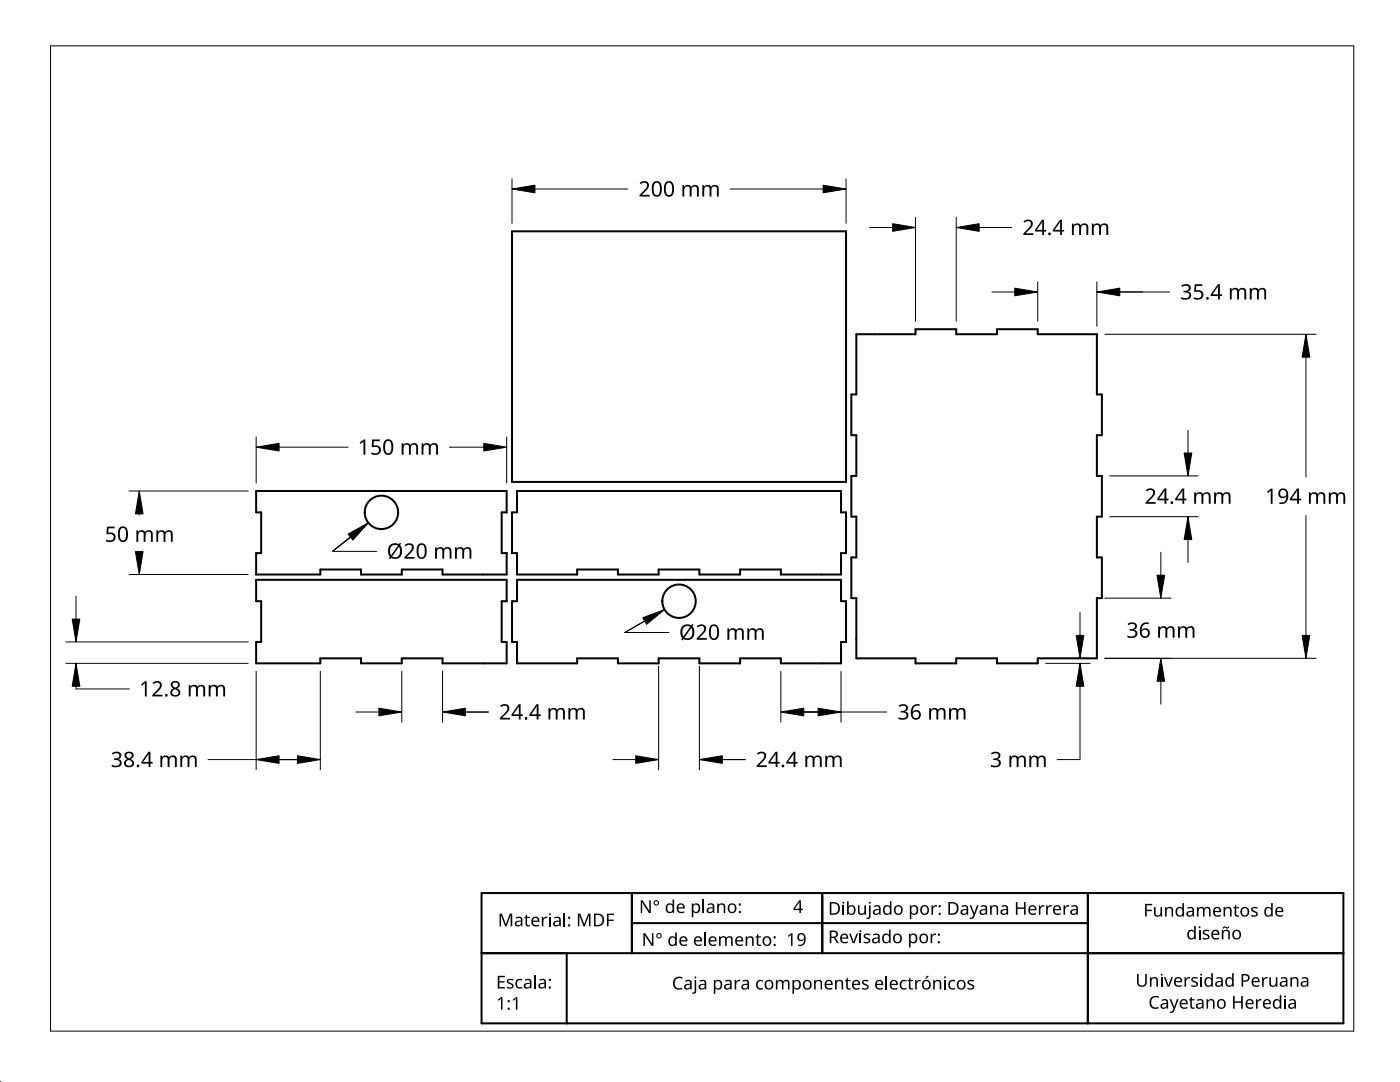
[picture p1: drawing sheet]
<svg xmlns="http://www.w3.org/2000/svg" width="279mm" height="216mm" viewBox="0 0 279 216" stroke-linecap="round" stroke-linejoin="round" font-family="sans-serif">
<g fill="none" stroke="#000" stroke-width=".4">
<path d="M102.2 46.2h66.6v50h-66.6zM170.9 66.7h11.8v-1h8.1v1h8.2v-1h8.1v1h11.8v12h1v8.1h-1v8.2h1v8.1h-1v8.1h1v8.2h-1v12h-11.8v1h-8.1v-1h-8.2v1h-8.1v-1h-11.8v-12h-1v-8.2h1v-8.1h-1v-8.1h1v-8.2h-1v-8.1h1zM51.1 98h50v4.2h-1v8.2h1v4.2h-12.8v-1h-8.1v1h-8.1v-1h-8.2v1h-12.8v-4.2h1v-8.2h-1zM103.2 98h64.6v4.2h1v8.2h-1v4.2h-12v-1h-8.1v1h-8.1v-1h-8.2v1h-8.1v-1h-8.1v1h-12v-4.2h-1v-8.2h1zM51.1 115.7h50v4.3h-1v8.1h1v4.3h-12.8v-1h-8.1v1h-8.1v-1h-8.2v1h-12.8v-4.3h1v-8.1h-1zM103.2 115.7h64.6v4.3h1v8.1h-1v4.3h-12v-1h-8.1v1h-8.1v-1h-8.2v1h-8.1v-1h-8.1v1h-12v-4.3h-1v-8.1h1zM96.1 178.2h172v26h-172zM126.1 178.2v12M164.1 178.2v12M217.1 178.2v26M96.1 190.2h172M113.1 190.2v14"/>
<path d="M126.1 184.2h91"/>
<circle cx="76.1" cy="102.2" r="3.3"/>
<circle cx="135.5" cy="120" r="3.3"/>
</g>
<path d="M100.1 102.2h1" fill="none" stroke="#000" stroke-width=".2"/>
<g fill="none" stroke="#000" stroke-width=".2">
<path d="M102.2 35.7v8.9M106.8 37.7h18.5M145.7 37.7h18.6M168.8 35.7v8.9M173.6 45.4h4.5M182.7 43.4v20.7M190.8 43.4v20.7M190.8 45.4h11.1M198 58.3h4.5M207.1 56.2v7.9M218.9 56.2v8.9M218.9 58.3h14.5"/>
<path d="M220.5 66.7h42.2M260.6 71.3v23.9M25.8 98h23.7M51.1 87.2v9.2M55.7 89.2h13.8M89.7 89.2h6.8M101.1 87.2v9.2M221.5 95h17.6M237.1 85.8v4.6M15.2 119v4.5M25.8 114.6h23.7M27.8 102.5v.3"/>
<path d="M27.8 110.1v.4M69.9 107.2l-3.5 2.8h8.8M220.5 119.4h13.2M221.5 103.1h17.6M231.7 110.2v4.6M237.1 107.7v4.5M260.6 102.9v23.9M13.1 128.1h36.4M13.1 132.4h36.4M15.2 132.4v5.1h10.6M51.1 134v19.6M63.9 134v19.6"/>
<path d="M80.2 134v10.1M88.3 134v10.1M128.7 123.9l-4 2.3h8.8M131.4 133v20.6M139.6 133v20.6M155.8 134v10.1M167.8 134v10.1M208.7 131.4h8.9M208.7 132.4h8.9M215.5 132.4v19.2h-4.5M215.5 122.2v4.6M220.5 131.4h42.2"/>
<path d="M231.7 135.9v4.6M41.5 151.6h9.6M55.7 151.6h4.6M71 142.1h4.6M88.3 142.1h9.2M122.3 151.6h4.6M139.6 151.6h9.1M158.7 142.1h4.6M167.8 142.1h9.2M0 215.9h.1"/>
</g>
<g fill="#000" stroke="#000" stroke-width=".2">
<path d="M102.2 37.7l4.6-.7v1.5zM164.3 37l4.5 .7-4.5 .8zM178.1 44.6l4.6 .8-4.6 .8zM190.8 45.4l4.6-.8v1.6zM202.5 57.5l4.6 .8-4.6 .7zM218.9 58.3l4.6-.8v1.5zM260.6 66.7l.8 4.6h-1.5zM51.1 89.2l4.6-.7v1.5zM96.5 88.5l4.6 .7-4.6 .8zM236.3 90.4h1.5l-.7 4.6zM27.8 98l.8 4.5h-1.6zM27 110.1h1.6l-.8 4.5z"/>
<path d="M69.5 106.6l4-2.3-3.1 3.5zM230.9 114.8h1.5l-.7 4.6zM237.1 103.1l.7 4.6h-1.5zM15.2 132.4l.7 4.5h-1.5zM14.4 123.5h1.5l-.7 4.6zM128.3 123.3l4.3-1.7-3.6 3zM215.5 132.4l.8 4.5h-1.5zM214.8 126.8h1.5l-.8 4.6zM231.7 131.4l.7 4.5h-1.5zM259.9 126.8h1.5l-.8 4.6zM51.1 151.6l4.6-.8v1.5zM59.4 150.8l4.5 .8-4.5 .7z"/>
<path d="M75.6 141.3l4.6 .8-4.6 .7zM88.3 142.1l4.6-.8v1.5zM126.9 150.8l4.5 .8-4.5 .7zM139.6 151.6l4.5-.8v1.5zM155.8 142.1l4.6-.8v1.5zM163.3 141.3l4.5 .8-4.5 .7z"/>
</g>
<g fill="#000">
<path d="M127.7 36.5a1.01 1.01 0 0 1 1.1-.4 1.01 1.01 0 0 1 .7 1l-.3 .6-1.1 1.2h1.5v.3h-2v-.3l1.1-1.1a.72 .72 0 0 0 .5-.7 .72 .72 0 0 0-.5-.6l-.8 .2zM136.2 36.9h.3v.3a.86 .86 0 0 1 1.5 .1 .81 .81 0 0 1 .9-.4 .81 .81 0 0 1 .6 .8v1.5h-.4v-1.5a.56 .56 0 0 0-.7-.5 .56 .56 0 0 0-.4 .8v1.2h-.4v-1.5a.57 .57 0 0 0-.7-.5 .57 .57 0 0 0-.3 .8v1.2h-.4zM140.2 36.9h.3v.3a.86 .86 0 0 1 1.4 .1 .81 .81 0 0 1 1-.4 .81 .81 0 0 1 .5 .8v1.5h-.3v-1.5a.56 .56 0 0 0-.7-.5 .56 .56 0 0 0-.4 .8v1.2h-.4v-1.5a.57 .57 0 0 0-.7-.5 .57 .57 0 0 0-.4 .8v1.2h-.3zM204.3 44.2a1.01 1.01 0 0 1 1.1-.4 1.01 1.01 0 0 1 .7 1l-.3 .6-1.1 1.2h1.5v.3h-2v-.3l1.1-1.1a.72 .72 0 0 0 .4-.7 .72 .72 0 0 0-.4-.7l-.8 .3zM213.9 44.6h.3l.1 .3a.86 .86 0 0 1 1.4 .1 .81 .81 0 0 1 .9-.4 .81 .81 0 0 1 .6 .8v1.5h-.4v-1.5a.56 .56 0 0 0-.6-.5 .56 .56 0 0 0-.5 .7v1.3h-.3v-1.5a.57 .57 0 0 0-.7-.5 .57 .57 0 0 0-.4 .8v1.2h-.4zM217.9 44.6h.3l.1 .3a.86 .86 0 0 1 1.4 .1 .81 .81 0 0 1 .9-.4 .81 .81 0 0 1 .6 .8v1.5h-.4v-1.5a.56 .56 0 0 0-.7-.5 .56 .56 0 0 0-.4 .7v1.3h-.4v-1.5a.57 .57 0 0 0-.7-.5 .57 .57 0 0 0-.3 .8v1.2h-.4zM235.7 57a1.06 1.06 0 0 1 1.2-.4 1.06 1.06 0 0 1 .7 1l-.2 .4-.4 .2a.82 .82 0 0 1 .7 .9 .82 .82 0 0 1-.9 .7l-1.1-.2v-.3a1.08 1.08 0 0 0 1.6-.3 .62 .62 0 0 0-.8-.7h-.3v-.3a.7 .7 0 0 0 .8 0 .7 .7 0 0 0 .2-.7 .89 .89 0 0 0-1.3-.1zM238.4 56.7h1.5v.4h-1.2v.8a1.02 1.02 0 0 1 1.5 .9 1.02 1.02 0 0 1-1.4 1l-.6-.2v-.3a.88 .88 0 0 0 1 .2 .88 .88 0 0 0 .6-.8 .85 .85 0 0 0-1.3-.4l-.2-.1zM245.4 57.5h.3l.1 .3a.86 .86 0 0 1 1.4 0 .81 .81 0 0 1 .9-.3 .81 .81 0 0 1 .6 .8v1.5h-.4v-1.5a.56 .56 0 0 0-.6-.5 .56 .56 0 0 0-.4 .7v1.3h-.4v-1.5a.57 .57 0 0 0-.7-.5 .57 .57 0 0 0-.4 .8v1.2h-.4zM249.4 57.5h.3l.1 .3a.86 .86 0 0 1 1.4 0 .81 .81 0 0 1 .9-.3 .81 .81 0 0 1 .6 .8v1.5h-.4v-1.5a.56 .56 0 0 0-.6-.5 .56 .56 0 0 0-.5 .7v1.3h-.3v-1.5a.57 .57 0 0 0-.8-.5 .57 .57 0 0 0-.3 .8v1.2h-.4zM71.8 88.3l.8-.6h.3v3h-.4l.1-2.6-.6 .5zM74.3 87.7h1.5v.3h-1.2l-.1 .9a1.02 1.02 0 0 1 1.5 .9 1.02 1.02 0 0 1-1.4 1l-.5-.2v-.3a.88 .88 0 0 0 1 .2 .88 .88 0 0 0 .5-.8 .85 .85 0 0 0-1.2-.5l-.2-.1z"/>
<path d="M80.2 88.5h.3v.3a.86 .86 0 0 1 1.4 0 .81 .81 0 0 1 1-.4 .81 .81 0 0 1 .5 .8v1.5h-.3v-1.4a.56 .56 0 0 0-.7-.6 .56 .56 0 0 0-.4 .8v1.2h-.4v-1.4a.57 .57 0 0 0-.7-.6 .57 .57 0 0 0-.4 .8v1.2h-.3zM84.1 88.5h.3l.1 .3a.86 .86 0 0 1 1.4 0 .81 .81 0 0 1 .9-.4 .81 .81 0 0 1 .6 .8v1.5h-.4v-1.4a.56 .56 0 0 0-.6-.6 .56 .56 0 0 0-.4 .8v1.2h-.4v-1.4a.57 .57 0 0 0-.7-.6 .57 .57 0 0 0-.4 .8v1.2h-.4zM21.3 105.1h1.6v.3h-1.2l-.1 .9a1.02 1.02 0 0 1 1.5 .8 1.02 1.02 0 0 1-1.4 1l-.5-.1v-.4a.88 .88 0 0 0 .9 .3 .88 .88 0 0 0 .6-.9 .85 .85 0 0 0-1.3-.4l-.2-.1zM27.2 105.8h.3l.1 .3a.86 .86 0 0 1 1.4 .1 .81 .81 0 0 1 .9-.4 .81 .81 0 0 1 .6 .8v1.5h-.4v-1.5a.56 .56 0 0 0-.6-.5 .56 .56 0 0 0-.5 .8v1.2h-.3v-1.5a.57 .57 0 0 0-.7-.5 .57 .57 0 0 0-.4 .8v1.2h-.4zM31.2 105.8h.3l.1 .3a.86 .86 0 0 1 1.4 .1 .81 .81 0 0 1 .9-.4 .81 .81 0 0 1 .6 .8v1.5h-.4v-1.5a.56 .56 0 0 0-.7-.5 .56 .56 0 0 0-.4 .8v1.2h-.4v-1.5a.57 .57 0 0 0-.7-.5 .57 .57 0 0 0-.3 .8v1.2h-.4zM80.7 108.8a1.01 1.01 0 0 1 1.2-.4 1.01 1.01 0 0 1 .7 1l-.3 .6-1.1 1.1h1.5v.4h-2v-.3l1.1-1.1a.72 .72 0 0 0 .4-.7 .72 .72 0 0 0-.4-.7l-.9 .3zM86.8 109.2h.3l.1 .3a.86 .86 0 0 1 1.4 0 .81 .81 0 0 1 .9-.3 .81 .81 0 0 1 .6 .8v1.5h-.4v-1.5a.56 .56 0 0 0-.6-.5 .56 .56 0 0 0-.4 .7v1.3h-.4v-1.5a.57 .57 0 0 0-.7-.5 .57 .57 0 0 0-.4 .8v1.2h-.4zM90.8 109.2h.3l.1 .3a.86 .86 0 0 1 1.4 0 .81 .81 0 0 1 .9-.3 .81 .81 0 0 1 .6 .8v1.5h-.4v-1.5a.56 .56 0 0 0-.7-.5 .56 .56 0 0 0-.4 .7v1.3h-.3v-1.5a.57 .57 0 0 0-.8-.5 .57 .57 0 0 0-.3 .8v1.2h-.4zM228.7 97.8a1.01 1.01 0 0 1 1.1-.4 1.01 1.01 0 0 1 .7 1l-.3 .6-1.1 1.2h1.5v.3h-2v-.3l1.1-1.1a.72 .72 0 0 0 .5-.7 .72 .72 0 0 0-.5-.6l-.8 .3zM238.3 98.2h.3l.1 .4a.86 .86 0 0 1 1.4 0 .81 .81 0 0 1 .9-.4 .81 .81 0 0 1 .6 .8v1.5h-.4v-1.4a.56 .56 0 0 0-.6-.6 .56 .56 0 0 0-.4 .8v1.2h-.4v-1.4a.57 .57 0 0 0-.7-.6 .57 .57 0 0 0-.4 .8v1.2h-.4zM242.3 98.2h.3l.1 .4a.86 .86 0 0 1 1.4 0 .81 .81 0 0 1 .9-.4 .81 .81 0 0 1 .6 .8v1.5h-.4v-1.4a.56 .56 0 0 0-.7-.6 .56 .56 0 0 0-.4 .8v1.2h-.3v-1.4a.57 .57 0 0 0-.8-.6 .57 .57 0 0 0-.3 .8v1.2h-.4zM252.8 98.1l.9-.6h.3v3h-.4v-2.6l-.6 .5z"/>
<path d="M261.2 98.3h.3l.1 .3a.86 .86 0 0 1 1.4 0 .81 .81 0 0 1 .9-.4 .81 .81 0 0 1 .6 .8v1.5h-.4v-1.4a.56 .56 0 0 0-.6-.6 .56 .56 0 0 0-.5 .8v1.2h-.3v-1.4a.57 .57 0 0 0-.7-.6 .57 .57 0 0 0-.4 .9v1.1h-.4zM265.2 98.3h.3l.1 .3a.86 .86 0 0 1 1.4 0 .81 .81 0 0 1 .9-.4 .81 .81 0 0 1 .6 .8v1.5h-.4v-1.4a.56 .56 0 0 0-.7-.6 .56 .56 0 0 0-.4 .8v1.2h-.4v-1.4a.57 .57 0 0 0-.7-.6 .57 .57 0 0 0-.3 .9v1.1h-.4zM28.1 136.6l.9-.7h.3v3.1h-.4v-2.7l-.6 .5zM30.4 136.2a1.01 1.01 0 0 1 1.2-.3 1.01 1.01 0 0 1 .7 1l-.3 .6-1.1 1.1h1.5v.4h-2v-.3l1.1-1.2a.72 .72 0 0 0 .4-.6 .72 .72 0 0 0-.4-.7l-.9 .3zM37.7 136.7h.3v.3a.86 .86 0 0 1 1.4 0 .81 .81 0 0 1 1-.3 .81 .81 0 0 1 .5 .8v1.5h-.3v-1.5a.56 .56 0 0 0-.7-.5 .56 .56 0 0 0-.4 .7v1.3h-.4v-1.5a.57 .57 0 0 0-.7-.5 .57 .57 0 0 0-.4 .8v1.2h-.3zM41.6 136.7h.3l.1 .3a.86 .86 0 0 1 1.4 0 .81 .81 0 0 1 .9-.3 .81 .81 0 0 1 .6 .8v1.5h-.4v-1.5a.56 .56 0 0 0-.6-.5 .56 .56 0 0 0-.4 .7v1.3h-.4v-1.5a.57 .57 0 0 0-.7-.5 .57 .57 0 0 0-.4 .8v1.2h-.4zM139.1 124.9a1.01 1.01 0 0 1 1.1-.3 1.01 1.01 0 0 1 .7 1l-.3 .6-1.1 1.1h1.6v.4h-2.1v-.3l1.1-1.2a.72 .72 0 0 0 .5-.6 .72 .72 0 0 0-.5-.7l-.8 .3zM145.2 125.4h.3v.3a.86 .86 0 0 1 1.4 0 .81 .81 0 0 1 1-.3 .81 .81 0 0 1 .5 .8v1.5h-.3v-1.5a.56 .56 0 0 0-.7-.5 .56 .56 0 0 0-.4 .7v1.3h-.4v-1.5a.57 .57 0 0 0-.7-.5 .57 .57 0 0 0-.4 .8v1.2h-.3zM149.1 125.4h.3l.1 .3a.86 .86 0 0 1 1.4 0 .81 .81 0 0 1 .9-.3 .81 .81 0 0 1 .6 .8v1.5h-.4v-1.5a.56 .56 0 0 0-.6-.5 .56 .56 0 0 0-.4 .7v1.3h-.4v-1.5a.57 .57 0 0 0-.7-.5 .57 .57 0 0 0-.4 .8v1.2h-.4zM225 124.5a1.06 1.06 0 0 1 1.1-.4 1.06 1.06 0 0 1 .8 1l-.3 .4-.3 .2a.82 .82 0 0 1 .7 .9 .82 .82 0 0 1-.9 .7l-1.1-.2v-.3a1.08 1.08 0 0 0 1.6-.3 .62 .62 0 0 0-.8-.6h-.3v-.4a.7 .7 0 0 0 .7 0 .7 .7 0 0 0 .3-.7 .89 .89 0 0 0-1.3 0zM231.1 125h.3l.1 .3a.86 .86 0 0 1 1.4 0 .81 .81 0 0 1 .9-.3 .81 .81 0 0 1 .6 .8v1.5h-.4v-1.5a.56 .56 0 0 0-.6-.5 .56 .56 0 0 0-.4 .7v1.3h-.4v-1.5a.57 .57 0 0 0-.7-.5 .57 .57 0 0 0-.4 .8v1.2h-.4zM235.1 125h.3l.1 .3a.86 .86 0 0 1 1.4 0 .81 .81 0 0 1 .9-.3 .81 .81 0 0 1 .6 .8v1.5h-.4v-1.5a.56 .56 0 0 0-.7-.5 .56 .56 0 0 0-.4 .7v1.3h-.3v-1.5a.57 .57 0 0 0-.8-.5 .57 .57 0 0 0-.3 .8v1.2h-.4z"/>
<path d="M22.3 150.3a1.06 1.06 0 0 1 1.2-.4 1.06 1.06 0 0 1 .7 1l-.2 .4-.4 .2a.82 .82 0 0 1 .7 .9 .82 .82 0 0 1-.9 .7l-1.1-.2v-.3a1.08 1.08 0 0 0 1.6-.3 .62 .62 0 0 0-.8-.6h-.3v-.4a.7 .7 0 0 0 .7 0 .7 .7 0 0 0 .3-.7 .89 .89 0 0 0-1.3 0zM32 150.8h.3l.1 .3a.86 .86 0 0 1 1.4 0 .81 .81 0 0 1 .9-.3 .81 .81 0 0 1 .6 .8v1.5h-.4v-1.5a.56 .56 0 0 0-.7-.5 .56 .56 0 0 0-.4 .7v1.3h-.3v-1.5a.57 .57 0 0 0-.8-.5 .57 .57 0 0 0-.3 .8v1.2h-.4zM36 150.8h.3v.3a.86 .86 0 0 1 1.5 0 .81 .81 0 0 1 .9-.3 .81 .81 0 0 1 .6 .8v1.5h-.4v-1.5a.56 .56 0 0 0-.7-.5 .56 .56 0 0 0-.4 .7v1.3h-.4v-1.5a.57 .57 0 0 0-.7-.5 .57 .57 0 0 0-.3 .8v1.2h-.4zM99.8 140.8a1.01 1.01 0 0 1 1.2-.3 1.01 1.01 0 0 1 .6 1l-.2 .6-1.2 1.1h1.6v.4h-2v-.3l1.1-1.2a.72 .72 0 0 0 .4-.6 .72 .72 0 0 0-.5-.7l-.8 .3zM109.5 141.3h.3v.3a.86 .86 0 0 1 1.4 0 .81 .81 0 0 1 1-.3 .81 .81 0 0 1 .5 .8v1.5h-.3v-1.5a.56 .56 0 0 0-.7-.5 .56 .56 0 0 0-.4 .7v1.3h-.4v-1.5a.57 .57 0 0 0-.7-.5 .57 .57 0 0 0-.4 .8v1.2h-.3zM113.4 141.3h.3l.1 .3a.86 .86 0 0 1 1.4 0 .81 .81 0 0 1 .9-.3 .81 .81 0 0 1 .6 .8v1.5h-.4v-1.5a.56 .56 0 0 0-.6-.5 .56 .56 0 0 0-.4 .7v1.3h-.4v-1.5a.57 .57 0 0 0-.7-.5 .57 .57 0 0 0-.4 .8v1.2h-.4zM151.1 150.3a1.01 1.01 0 0 1 1.1-.3 1.01 1.01 0 0 1 .7 1l-.3 .6-1.1 1.1h1.5v.4h-2v-.4l1.1-1.1a.72 .72 0 0 0 .4-.6 .72 .72 0 0 0-.4-.7l-.8 .3zM160.7 150.8h.3l.1 .3a.86 .86 0 0 1 1.4 0 .81 .81 0 0 1 .9-.3 .81 .81 0 0 1 .6 .8v1.5h-.4v-1.5a.56 .56 0 0 0-.6-.5 .56 .56 0 0 0-.5 .7v1.3h-.3v-1.5a.57 .57 0 0 0-.7-.5 .57 .57 0 0 0-.4 .8v1.2h-.4zM164.7 150.8h.3l.1 .3a.86 .86 0 0 1 1.4 0 .81 .81 0 0 1 .9-.3 .81 .81 0 0 1 .6 .8v1.5h-.4v-1.5a.56 .56 0 0 0-.7-.5 .56 .56 0 0 0-.4 .7v1.3h-.4v-1.5a.57 .57 0 0 0-.7-.5 .57 .57 0 0 0-.3 .8v1.2h-.4zM179.3 140.8a1.06 1.06 0 0 1 1.2-.3 1.06 1.06 0 0 1 .7 .9l-.3 .4-.3 .2a.82 .82 0 0 1 .7 .9 .82 .82 0 0 1-.9 .7l-1.1-.1v-.4a1.08 1.08 0 0 0 1.6-.3 .62 .62 0 0 0-.8-.6h-.3v-.3a.7 .7 0 0 0 .7-.1 .7 .7 0 0 0 .3-.7 .89 .89 0 0 0-1.3 0zM185.4 141.3h.3l.1 .3a.86 .86 0 0 1 1.4 0 .81 .81 0 0 1 .9-.3 .81 .81 0 0 1 .6 .8v1.5h-.4v-1.5a.56 .56 0 0 0-.6-.5 .56 .56 0 0 0-.4 .7v1.3h-.4v-1.5a.57 .57 0 0 0-.7-.5 .57 .57 0 0 0-.4 .8v1.2h-.4zM189.4 141.3h.3l.1 .3a.86 .86 0 0 1 1.4 0 .81 .81 0 0 1 .9-.3 .81 .81 0 0 1 .6 .8v1.5h-.4v-1.5a.56 .56 0 0 0-.7-.5 .56 .56 0 0 0-.4 .7v1.3h-.3v-1.5a.57 .57 0 0 0-.8-.5 .57 .57 0 0 0-.3 .8v1.2h-.4z"/>
<path d="M197.8 150.3a1.06 1.06 0 0 1 1.1-.3 1.06 1.06 0 0 1 .7 .9l-.2 .4-.4 .2a.82 .82 0 0 1 .8 .9 .82 .82 0 0 1-1 .7l-1.1-.2v-.3a1.08 1.08 0 0 0 1.6-.3 .62 .62 0 0 0-.8-.6h-.3v-.4a.7 .7 0 0 0 .8 0 .7 .7 0 0 0 .2-.7 .89 .89 0 0 0-1.2 0zM201.5 150.8h.3v.3a.86 .86 0 0 1 1.4 0 .81 .81 0 0 1 .9-.3 .81 .81 0 0 1 .6 .8v1.5h-.3v-1.5a.56 .56 0 0 0-.7-.5 .56 .56 0 0 0-.4 .7v1.3h-.4v-1.5a.57 .57 0 0 0-.7-.5 .57 .57 0 0 0-.4 .8v1.2h-.3zM205.4 150.8h.3l.1 .3a.86 .86 0 0 1 1.4 0 .81 .81 0 0 1 .9-.3 .81 .81 0 0 1 .6 .8v1.5h-.4v-1.5a.56 .56 0 0 0-.6-.5 .56 .56 0 0 0-.4 .7v1.3h-.4v-1.5a.57 .57 0 0 0-.7-.5 .57 .57 0 0 0-.4 .8v1.2h-.4zM99.3 194.7h1.5v.3h-1.1v.8h1v.3h-1v.9h1.1v.2h-1.5zM99.7 182.3h.5l.7 2.1 .9-2.1h.4v2.5h-.3v-2.2l-.8 2.2h-.3l-.8-2.2v2.2h-.3zM101.3 195.5l.4-.2 .8 .1-.1 .3-.4-.1a.31 .31 0 0 0-.5 .1 .31 .31 0 0 0 .3 .4 .63 .63 0 0 1 .7 .7 .63 .63 0 0 1-.9 .5l-.4-.1v-.3l.4 .1a.37 .37 0 0 0 .6-.2 .37 .37 0 0 0-.5-.4l-.1-.1a.51 .51 0 0 1-.3-.8zM103.1 195.6l.4-.3 .7 .1v.3l-.2-.1a.69 .69 0 0 0-.8 .8 .69 .69 0 0 0 1 .5v.3a.99 .99 0 0 1-1.3-.3 .99 .99 0 0 1 .2-1.3zM105 182.5h.2v.4h.5v.3h-.5v1.2l.2 .2h.4l-.1 .2a.56 .56 0 0 1-.8-.5v-1.1h-.3v-.2l.3-.1zM108.1 182.9h.3v.4l.4-.3 .4-.1v.3h-.4l-.3 .3-.1 1.3h-.3zM109.6 182.9h.3v1.9h-.3zM115.3 182.3h.5l.8 2.1 .8-2.1h.5v2.5h-.4l.1-2.2-.9 2.2h-.3l-.8-2.2v2.2h-.3zM121.1 182.3h1.4v.3h-1.1v.9h1.1v.3h-1.1v1h-.3z"/>
<path d="M127.9 179.7h.3l1.4 2v-2h.3v2.5h-.4l-1.3-2.1v2.1h-.3zM128.4 186.2h.4l1.3 2.1v-2.1h.3v2.5h-.4l-1.3-2.1v2.1h-.3zM134.6 195.2a1.41 1.41 0 0 1 1.6-.2l-.1 .3a1.01 1.01 0 0 0-1.3 .2 1.01 1.01 0 0 0 0 1.3 .98 .98 0 0 0 1.3 .3v.3a1.32 1.32 0 0 1-1.6-.5 1.32 1.32 0 0 1 .1-1.7zM138.6 195.5h.3v2.2a.54 .54 0 0 1-.8 .6v-.3h.4l.1-.2zM143.1 180.3h.3v.2a.72 .72 0 0 1 .8-.2 .72 .72 0 0 1 .5 .6v1.3h-.3v-1.2a.51 .51 0 0 0-.6-.5 .51 .51 0 0 0-.3 .7v1h-.4zM143.5 186.8h.3v.3a.72 .72 0 0 1 1.2 0 .68 .68 0 0 1 .7-.3 .68 .68 0 0 1 .5 .7v1.2h-.3v-1.2a.47 .47 0 0 0-.5-.4 .47 .47 0 0 0-.4 .6v1h-.3v-1.2a.48 .48 0 0 0-.6-.4 .48 .48 0 0 0-.3 .7v.9h-.3zM146.6 195.5h.3v.4l.4-.3 .4-.1v.3h-.4l-.3 .3-.1 1.3h-.3zM148.8 186.8h.3v.3a.72 .72 0 0 1 .8-.3 .72 .72 0 0 1 .5 .7v1.2h-.3v-1.2a.51 .51 0 0 0-.6-.4 .51 .51 0 0 0-.4 .7v.9h-.3zM151.2 186.4h.1v.4h.6v.3h-.6l.1 1.2 .1 .2h.4l-.1 .2a.56 .56 0 0 1-.8-.5v-1.1h-.2v-.2l.2-.1zM151.2 195.7l.5-.2 .6 .1-.1 .3-.1-.1a.69 .69 0 0 0-.9 .8 .69 .69 0 0 0 1 .5v.3a.99 .99 0 0 1-1.2-.4 .99 .99 0 0 1 .2-1.3zM154.8 195.5h.3v.3a.72 .72 0 0 1 1.2 0 .68 .68 0 0 1 .8-.3 .68 .68 0 0 1 .5 .7v1.2h-.3v-1.2a.47 .47 0 0 0-.6-.4 .47 .47 0 0 0-.3 .6v1h-.4v-1.2a.48 .48 0 0 0-.6-.4 .48 .48 0 0 0-.3 .7v.9h-.3zM157.2 186.7l.7-.5h.3v2.5h-.3v-2.2l-.5 .4z"/>
<path d="M162.5 195.5h.2l.1 .3a.72 .72 0 0 1 .8-.3 .72 .72 0 0 1 .5 .7v1.2h-.3v-1.2a.51 .51 0 0 0-.7-.4 .51 .51 0 0 0-.3 .7v.9h-.3zM166.7 195.5h.2l.1 .3a.72 .72 0 0 1 .8-.3 .72 .72 0 0 1 .5 .7v1.2h-.3v-1.2a.51 .51 0 0 0-.7-.4 .51 .51 0 0 0-.3 .7v.9h-.3zM168.1 180.6h.4v1.9h-.4zM169 195.1h.2v.4h.5v.3h-.5v1.2l.2 .2h.4l-.1 .2a.56 .56 0 0 1-.8-.5v-1.1h-.3v-.2l.3-.1zM169.5 186.3h.3l.5 1.6 .6-1.6h.4l-.8 1.9h-.3zM171.2 180.6h.3v1.3a.51 .51 0 0 0 .7 .4 .51 .51 0 0 0 .3-.7v-1h.3v1.9h-.2l-.1-.2a.73 .73 0 0 1-.8 .2 .73 .73 0 0 1-.5-.6zM171.6 186.3h.3v1.9h-.3zM173.4 180.6h.3v2.2a.54 .54 0 0 1-.8 .5v-.2h.4l.1-.2zM172.1 195.7l.5-.2 .7 .1-.1 .3-.4-.1a.31 .31 0 0 0-.5 .1 .31 .31 0 0 0 .4 .4 .63 .63 0 0 1 .7 .7 .63 .63 0 0 1-1 .5l-.4-.1v-.3l.5 .1a.37 .37 0 0 0 .6-.2 .37 .37 0 0 0-.5-.4l-.1-.1a.51 .51 0 0 1-.4-.8zM172.5 186.5l.4-.2 .8 .1-.1 .2-.4-.1a.31 .31 0 0 0-.5 .2 .31 .31 0 0 0 .3 .4 .63 .63 0 0 1 .7 .7 .63 .63 0 0 1-.9 .4l-.4-.1v-.3l.4 .2a.37 .37 0 0 0 .6-.2 .37 .37 0 0 0-.5-.5h-.1a.51 .51 0 0 1-.3-.8zM179.8 195.7l.5-.2 .6 .1-.1 .3-.1-.1a.69 .69 0 0 0-.8 .8 .69 .69 0 0 0 1 .5v.3a.99 .99 0 0 1-1.3-.4 .99 .99 0 0 1 .2-1.3zM181.5 195.1h.2v.4h.5v.3h-.5v1.2l.2 .2h.4l-.1 .2a.56 .56 0 0 1-.8-.5v-1.1h-.3v-.2l.3-.1z"/>
<path d="M182.6 195.5h.3v.4l.4-.3 .4-.1v.3h-.4l-.3 .3v1.3h-.4zM185 194.7l.3 .1-.5 .5h-.2zM185.7 186.3h.3v.4l.4-.4h.4v.3h-.4l-.3 .3-.1 1.3h-.3zM185.9 180.6h.3v.4l.3-.3 .5-.1v.3h-.5l-.2 .3-.1 1.3h-.3zM186.2 195.5h.3v.3a.72 .72 0 0 1 .8-.3 .72 .72 0 0 1 .5 .7v1.2h-.3v-1.2a.51 .51 0 0 0-.6-.4 .51 .51 0 0 0-.3 .7v.9h-.4zM188.4 195.5h.3v1.9h-.3zM189.5 195.7l.5-.2 .6 .1-.1 .3-.1-.1a.69 .69 0 0 0-.8 .8 .69 .69 0 0 0 1 .5v.3a.99 .99 0 0 1-1.3-.4 .99 .99 0 0 1 .2-1.3zM193.5 180.6h.3l.6 1.6 .6-1.6h.3l-.8 2.2a.73 .73 0 0 1-1 .6v-.3l.5-.1 .3-.5zM193.2 195.7l.4-.2 .8 .1-.1 .3-.4-.1a.31 .31 0 0 0-.5 .1 .31 .31 0 0 0 .3 .4 .63 .63 0 0 1 .7 .7 .63 .63 0 0 1-.9 .5l-.4-.1v-.3l.4 .1a.37 .37 0 0 0 .6-.2 .37 .37 0 0 0-.4-.4l-.2-.1a.51 .51 0 0 1-.3-.8zM197.6 180.6h.3v.3a.72 .72 0 0 1 .8-.3 .72 .72 0 0 1 .5 .7v1.2h-.3v-1.2a.51 .51 0 0 0-.6-.4 .51 .51 0 0 0-.4 .7v.9h-.3zM202.7 180h.4v1.1h1.3v-1.1h.3v2.5h-.3v-1.1h-1.3v1.1h-.4zM207.3 180.6h.3v.4l.4-.3 .4-.1v.3h-.4l-.3 .3-.1 1.3h-.3z"/>
<path d="M208.8 180.6h.2l.1 .4 .3-.3 .5-.1v.3h-.5l-.2 .3-.1 1.3h-.3zM212.3 180.6h.2l.1 .4 .3-.3 .5-.1-.1 .3h-.4l-.3 .3v1.3h-.3zM228.5 180.4h1.4v.2h-1.1v.9h1.1v.3h-1.1v1.1h-.3zM226.9 194.4h.3v1.6a.66 .66 0 0 0 .7 .6 .66 .66 0 0 0 .7-.6v-1.6h.3v1.6a.98 .98 0 0 1-1 .9 .98 .98 0 0 1-1-.9zM229.7 199.1a1.41 1.41 0 0 1 1.6-.2l-.1 .2a1.01 1.01 0 0 0-1.3 .2 1.01 1.01 0 0 0 0 1.3 .98 .98 0 0 0 1.3 .3v.3a1.32 1.32 0 0 1-1.6-.4 1.32 1.32 0 0 1 .1-1.7zM230.3 181h.3v1.2a.51 .51 0 0 0 .6 .5 .51 .51 0 0 0 .4-.7v-1h.3v1.9h-.2l-.1-.3a.73 .73 0 0 1-.8 .3 .73 .73 0 0 1-.5-.7zM229.5 195h.2l.1 .2a.72 .72 0 0 1 .8-.2 .72 .72 0 0 1 .5 .7v1.2h-.3v-1.2a.51 .51 0 0 0-.6-.5 .51 .51 0 0 0-.4 .7v1h-.3zM231.7 195h.3v1.9h-.3zM232.3 195h.3l.6 1.6 .6-1.6h.3l-.7 1.9h-.4zM233.4 199.4h.4l.5 1.6 .6-1.6h.3l-.8 2.1a.72 .72 0 0 1-.9 .6v-.3h.4l.3-.5zM232.5 181h.3v.2a.72 .72 0 0 1 .8-.2 .72 .72 0 0 1 .5 .7v1.2h-.3v-1.2a.51 .51 0 0 0-.6-.5 .51 .51 0 0 0-.4 .7v1h-.3zM236.4 195h.2l.1 .3 .3-.3h.5v.3h-.5l-.2 .3-.1 1.3h-.3z"/>
<path d="M237.8 195.2l.5-.2 .8 .1-.2 .2-.4-.1a.31 .31 0 0 0-.5 .1 .31 .31 0 0 0 .4 .4 .63 .63 0 0 1 .7 .8 .63 .63 0 0 1-.9 .4l-.5-.1v-.3l.5 .2a.37 .37 0 0 0 .6-.3 .37 .37 0 0 0-.5-.4h-.1a.51 .51 0 0 1-.4-.8zM239.2 185.5h.3v1.9h-.3zM239.6 195h.3v1.9h-.3zM238.9 181h.2l.1 .2a.72 .72 0 0 1 1.1 .1 .68 .68 0 0 1 .8-.3 .68 .68 0 0 1 .5 .7v1.2h-.3v-1.2a.47 .47 0 0 0-.6-.5 .47 .47 0 0 0-.3 .6v1.1h-.3v-1.2a.48 .48 0 0 0-.6-.5 .48 .48 0 0 0-.3 .7v1h-.3zM240.1 185.7l.5-.2 .7 .1-.1 .3-.4-.1a.31 .31 0 0 0-.5 .1 .31 .31 0 0 0 .4 .4 .63 .63 0 0 1 .7 .7 .63 .63 0 0 1-1 .5l-.4-.1v-.3l.5 .1a.37 .37 0 0 0 .6-.2 .37 .37 0 0 0-.5-.4l-.1-.1a.51 .51 0 0 1-.4-.8zM244.1 185l.5-.1a.31 .31 0 0 0 .3 .2 .31 .31 0 0 0 .2-.3h.2l-.1 .4-.4 .1a.31 .31 0 0 0-.3-.2 .31 .31 0 0 0-.3 .2h-.2zM243.8 185.5h.3v.3a.72 .72 0 0 1 .8-.3 .72 .72 0 0 1 .5 .7v1.2h-.3v-1.2a.51 .51 0 0 0-.6-.4 .51 .51 0 0 0-.3 .7v.9h-.4zM244.2 181h.2l.1 .2a.72 .72 0 0 1 .8-.2 .72 .72 0 0 1 .5 .7v1.2h-.3v-1.2a.51 .51 0 0 0-.6-.5 .51 .51 0 0 0-.4 .7v1h-.3zM246.5 180.6h.2v.4h.6v.2h-.6v1.3l.2 .1h.4l-.1 .3a.56 .56 0 0 1-.8-.6v-1.1h-.3v-.1l.3-.1zM249.8 181.2l.4-.2 .8 .1-.1 .2-.4-.1a.31 .31 0 0 0-.5 .1 .31 .31 0 0 0 .3 .4 .63 .63 0 0 1 .7 .8 .63 .63 0 0 1-.9 .4l-.4-.1v-.3l.4 .2a.37 .37 0 0 0 .6-.3 .37 .37 0 0 0-.4-.4h-.2a.51 .51 0 0 1-.3-.8zM250.7 199.4h.2l.1 .3 .3-.3h.5l-.1 .2-.4 .1-.2 .2-.1 1.4h-.3zM251.9 195h.2l.1 .3 .3-.3h.5l-.1 .3h-.4l-.2 .3-.1 1.3h-.3z"/>
<path d="M253.3 195h.3v1.2a.51 .51 0 0 0 .7 .5 .51 .51 0 0 0 .3-.7v-1h.3v1.9h-.2l-.1-.3a.73 .73 0 0 1-.8 .3 .73 .73 0 0 1-.5-.7zM257.5 195h.3v.2a.72 .72 0 0 1 .8-.2 .72 .72 0 0 1 .5 .7v1.2h-.3v-1.2a.51 .51 0 0 0-.6-.5 .51 .51 0 0 0-.4 .7v1h-.3zM99.3 199.5l.7-.6h.3v2.6h-.3v-2.2l-.5 .4zM102.3 199.5l.7-.6h.3v2.6h-.3v-2.2l-.5 .4zM237.7 198.9h.2v.5h.5v.2h-.5v1.3l.1 .1h.4v.3a.56 .56 0 0 1-.9-.6v-1.1h-.2v-.1l.2-.2zM240.8 199.4h.2l.1 .2a.72 .72 0 0 1 .8-.2 .72 .72 0 0 1 .5 .6v1.3h-.3v-1.2a.51 .51 0 0 0-.6-.5 .51 .51 0 0 0-.4 .7v1h-.3zM246.1 198.7h.3v1.1h1.3v-1.1h.3v2.6h-.3v-1.2h-1.3v1.2h-.3zM256.3 199.4h.3v1.9h-.3z"/>
<path d="M130.5 36.4a1.05 1.05 0 0 1 1.2-.1 1.05 1.05 0 0 1 .4 1.2 1.3 1.3 0 0 1-1 1.8 1.22 1.22 0 0 1-1-1.6l.1-.8zM130.7 36.6a1.88 1.88 0 0 0 .2 2.3 .71 .71 0 0 0 .8-.9 1.17 1.17 0 0 0-.6-1.5z"/>
<path d="M132.9 36.4a1.05 1.05 0 0 1 1.2-.1 1.05 1.05 0 0 1 .4 1.2 1.31 1.31 0 0 1-1 1.8 1.22 1.22 0 0 1-1-1.6l.1-.8zM133.1 36.6a1.88 1.88 0 0 0 .3 2.3 .71 .71 0 0 0 .7-.9 1.17 1.17 0 0 0-.6-1.5z"/>
<path d="M208 43.8h.4v2.1h.4v.3h-.4v.7h-.4v-.7h-1.5v-.3zM208 44.2l-1.1 1.7h1.1z"/>
<path d="M211.5 43.8h.4v2.1h.5v.3h-.5v.7h-.3v-.7h-1.5v-.3zM211.6 44.2l-1.1 1.7h1.1z"/>
<path d="M243.1 56.7h.4v2h.4v.4h-.4v.7h-.4v-.7h-1.5v-.4zM243.1 57.1l-1.1 1.6h1.1z"/>
<path d="M76.9 87.9a1.05 1.05 0 0 1 1.2 0 1.05 1.05 0 0 1 .4 1.1 1.3 1.3 0 0 1-1 1.8 1.22 1.22 0 0 1-1-1.6l.1-.8zM77.1 88.1a1.88 1.88 0 0 0 .2 2.3 .71 .71 0 0 0 .8-.9 1.17 1.17 0 0 0-.6-1.5z"/>
<path d="M232.4 97.5h.4v2h.4v.3h-.4v.7h-.4v-.7h-1.4v-.3zM232.4 97.9l-1.1 1.6h1.1z"/>
<path d="M236 97.5h.3v2h.5v.3h-.5v.7h-.3v-.7h-1.5v-.3zM236 97.9l-1.1 1.6h1.1z"/>
<path d="M255.4 97.7a1.11 1.11 0 0 1 1.3 0 1.11 1.11 0 0 1 .4 1.3 1.38 1.38 0 0 1-1.8 1.5v-.3a1.01 1.01 0 0 0 1.1-.1 1.01 1.01 0 0 0 .3-1.1 .94 .94 0 0 1-1.4 .1 .94 .94 0 0 1 .1-1.4zM255.4 98.4a.7 .7 0 0 0 1.4 0 .7 .7 0 0 0-1.4 0z"/>
<path d="M258.8 97.5h.4v2h.5v.3h-.5v.7h-.3v-.7h-1.5v-.3zM258.9 97.9l-1.1 1.6h1.1z"/>
<path d="M23.9 105.2a1.05 1.05 0 0 1 1.3 0 1.05 1.05 0 0 1 .3 1.2 1.31 1.31 0 0 1-1 1.8 1.22 1.22 0 0 1-1-1.6l.1-.8zM24.1 105.5a1.88 1.88 0 0 0 .3 2.3 .71 .71 0 0 0 .8-.9 1.17 1.17 0 0 0-.7-1.6z"/>
<path d="M77.8 108.8l.9-.4 .9 .2 .2-.3 .3 .2-.3 .3a1.58 1.58 0 0 1 .3 2 1.58 1.58 0 0 1-1.9 .6l-.1-.1-.2 .3-.3-.2 .2-.3a2.01 2.01 0 0 1 0-2.3zM79.6 109.1l-1.3 1.9a1.07 1.07 0 0 0 1.2-.1 1.07 1.07 0 0 0 .3-1.2zM78.2 109a1.68 1.68 0 0 0-.2 1.8l1.4-1.9-.7-.2z"/>
<path d="M83.5 108.6a1.05 1.05 0 0 1 1.3 0 1.05 1.05 0 0 1 .4 1.2 1.3 1.3 0 0 1-1.1 1.7 1.22 1.22 0 0 1-1-1.5l.1-.9zM83.7 108.9a1.88 1.88 0 0 0 .3 2.3 .71 .71 0 0 0 .8-.9 1.17 1.17 0 0 0-.7-1.6z"/>
<path d="M34.2 136.2a.88 .88 0 0 1 1.2-.3 .88 .88 0 0 1 .4 1.1l-.5 .4a.87 .87 0 0 1 .6 1.1 .87 .87 0 0 1-1.1 .5 .82 .82 0 0 1-.8-.7 .82 .82 0 0 1 .6-.9l-.1-.1a.77 .77 0 0 1-.3-1.1zM34.3 138.2a.6 .6 0 0 0 1.2 0 .6 .6 0 0 0-1.2 0zM34.5 136.7a.51 .51 0 0 0 1 0 .51 .51 0 0 0-1 0z"/>
<path d="M136.1 125l.9-.4 .9 .2 .2-.3 .3 .2-.2 .3a1.58 1.58 0 0 1 .2 1.9 1.58 1.58 0 0 1-1.8 .7l-.2-.1-.2 .3-.3-.2 .3-.3a2.01 2.01 0 0 1-.1-2.3zM138 125.3l-1.4 1.9a1.07 1.07 0 0 0 1.3-.1 1.07 1.07 0 0 0 .3-1.2zM136.5 125.2a1.68 1.68 0 0 0-.1 1.8l1.3-1.9-.6-.2z"/>
<path d="M141.9 124.8a1.05 1.05 0 0 1 1.2 0 1.05 1.05 0 0 1 .4 1.2 1.31 1.31 0 0 1-1 1.7 1.22 1.22 0 0 1-1-1.6l.1-.8zM142.1 125.1a1.88 1.88 0 0 0 .2 2.3 .71 .71 0 0 0 .8-1 1.17 1.17 0 0 0-.6-1.5z"/>
<path d="M227.9 124.5l.5-.3h.5h.3v.3a1.03 1.03 0 0 0-1.3 1.2 .96 .96 0 0 1 1.5 .1 .96 .96 0 0 1-.5 1.4 1.14 1.14 0 0 1-1.2-.3 1.14 1.14 0 0 1-.2-1.2l.1-.7zM227.8 126.3a.66 .66 0 0 0 1.3 0 .66 .66 0 0 0-1.3 0z"/>
<path d="M25 150.3a.88 .88 0 0 1 1.1-.3 .88 .88 0 0 1 .4 1.1l-.4 .4a.87 .87 0 0 1 .6 1.1 .87 .87 0 0 1-1.2 .5 .82 .82 0 0 1-.7-.7 .82 .82 0 0 1 .6-.9l-.2-.1a.77 .77 0 0 1-.2-1.1zM25.1 152.3a.6 .6 0 0 0 1.2 0 .6 .6 0 0 0-1.2 0zM25.2 150.8a.55 .55 0 0 0 1.1 0 .55 .55 0 0 0-1.1 0z"/>
<path d="M29.6 150h.4v2h.5v.4h-.5v.7h-.3v-.7h-1.5v-.3zM29.7 150.4l-1.1 1.6h1.1z"/>
<path d="M103.5 140.5h.4v2h.4v.4h-.4v.7h-.4v-.7h-1.4v-.3zM103.5 140.9l-1.1 1.6h1.1z"/>
<path d="M107.1 140.5h.4v2h.4v.4h-.4v.7h-.4v-.7h-1.4v-.3zM107.1 140.9l-1.1 1.6h1.1z"/>
<path d="M154.8 150h.4v2h.4v.4h-.4v.7h-.4v-.7h-1.5v-.3zM154.8 150.4l-1.1 1.6h1.1z"/>
<path d="M158.3 150h.4v2h.5v.4h-.5v.7h-.3v-.7h-1.5v-.3zM158.4 150.4l-1.1 1.6h1.1z"/>
<path d="M182.2 140.8l.5-.2 .5-.1h.3v.4a1.03 1.03 0 0 0-1.3 1.1 .96 .96 0 0 1 1.5 .1 .96 .96 0 0 1-.5 1.4 1.14 1.14 0 0 1-1.2-.2 1.14 1.14 0 0 1-.2-1.2l.1-.8zM182.1 142.6a.66 .66 0 0 0 1.3 0 .66 .66 0 0 0-1.3 0z"/>
<path d="M102.9 183.1a.78 .78 0 0 1 .9-.2 .78 .78 0 0 1 .5 .6v1.3h-.3v-.2a.64 .64 0 0 1-.9 .3 .64 .64 0 0 1-.3-.9 .64 .64 0 0 1 .8-.3h.4v-.2a.52 .52 0 0 0-.4-.4 .52 .52 0 0 0-.6 .2zM103.1 184.1a.43 .43 0 0 0 .4 .6 .43 .43 0 0 0 .5-.5v-.3z"/>
<path d="M104.7 195.5a.78 .78 0 0 1 .9-.2 .78 .78 0 0 1 .5 .6v1.3h-.3v-.2a.64 .64 0 0 1-.9 .3 .64 .64 0 0 1-.3-.8 .64 .64 0 0 1 .8-.4h.4v-.2a.52 .52 0 0 0-.4-.4 .52 .52 0 0 0-.6 .2zM104.9 196.5a.43 .43 0 0 0 .4 .6 .43 .43 0 0 0 .5-.5v-.3z"/>
<path d="M106.3 183.2a.82 .82 0 0 1 1-.2 .82 .82 0 0 1 .4 .9h-1.3a.72 .72 0 0 0 .4 .7 .72 .72 0 0 0 .8-.1v.2a1.03 1.03 0 0 1-1.4-.2 1.03 1.03 0 0 1 .1-1.3zM106.5 183.3l-.1 .4h.9a.47 .47 0 0 0-.2-.5 .47 .47 0 0 0-.6 .1z"/>
<path d="M107.6 195.5a.78 .78 0 0 1 .9-.2 .78 .78 0 0 1 .5 .6v1.3h-.3v-.2a.64 .64 0 0 1-.9 .3 .64 .64 0 0 1-.3-.8 .64 .64 0 0 1 .8-.4h.4v-.2a.52 .52 0 0 0-.4-.4 .52 .52 0 0 0-.6 .2zM107.8 196.5a.43 .43 0 0 0 .4 .6 .43 .43 0 0 0 .5-.5v-.3z"/>
<path d="M110.6 183.1a.78 .78 0 0 1 .8-.2 .78 .78 0 0 1 .5 .6v1.3h-.2l-.1-.2a.64 .64 0 0 1-.8 .3 .64 .64 0 0 1-.4-.9 .64 .64 0 0 1 .9-.3h.3v-.2a.52 .52 0 0 0-.4-.4 .52 .52 0 0 0-.5 .2zM110.8 184.1a.43 .43 0 0 0 .3 .6 .43 .43 0 0 0 .5-.5v-.3z"/>
<path d="M118.5 182.3h.8a1.27 1.27 0 0 1 1.3 1.3 1.27 1.27 0 0 1-1.4 1.2h-.7zM118.9 182.6v2h.3a.99 .99 0 0 0 1-1 .99 .99 0 0 0-.9-1z"/>
<path d="M130.4 180.2a.55 .55 0 0 1 1.1 0 .55 .55 0 0 1-1.1 0zM130.6 180.2a.35 .35 0 0 0 .7 0 .35 .35 0 0 0-.7 0z"/>
<path d="M131 186.7a.55 .55 0 0 1 1.1 0 .55 .55 0 0 1-1.1 0zM131.2 186.7a.33 .33 0 0 0 .6 0 .33 .33 0 0 0-.6 0z"/>
<path d="M133.2 180.4l.5-.1 .5 .2v-1h.3v2.7h-.2l-.1-.3a.83 .83 0 0 1-1.1 .2 .83 .83 0 0 1-.2-1.1zM133.4 180.6l-.2 .3a.64 .64 0 0 0 0 .8 .64 .64 0 0 0 .8 .2 .74 .74 0 0 0 .2-.9 .74 .74 0 0 0-.7-.4z"/>
<path d="M133.7 186.9l.6-.1 .5 .3v-1.1h.3v2.7h-.3v-.2a.83 .83 0 0 1-1.1 .1 .83 .83 0 0 1-.3-1zM133.9 187.2l-.2 .3a.64 .64 0 0 0 .1 .8 .64 .64 0 0 0 .8 .1 .74 .74 0 0 0 .2-.8 .74 .74 0 0 0-.8-.5z"/>
<path d="M135.3 180.5a.82 .82 0 0 1 1-.2 .82 .82 0 0 1 .4 1h-1.3a.72 .72 0 0 0 .4 .7 .72 .72 0 0 0 .8-.2v.3a1.03 1.03 0 0 1-1.4-.2 1.03 1.03 0 0 1 .1-1.4zM135.5 180.6l-.1 .4h.9a.47 .47 0 0 0-.2-.5 .47 .47 0 0 0-.6 .1z"/>
<path d="M135.8 187.1a.82 .82 0 0 1 1-.2 .82 .82 0 0 1 .4 .9h-1.3a.72 .72 0 0 0 .4 .7 .72 .72 0 0 0 .8-.1v.2a1.03 1.03 0 0 1-1.4-.2 1.03 1.03 0 0 1 .1-1.3zM136 187.2l-.1 .4h1a.47 .47 0 0 0-.3-.5 .47 .47 0 0 0-.6 .1z"/>
<path d="M136.7 195.7a.78 .78 0 0 1 .8-.2 .78 .78 0 0 1 .5 .6v1.3h-.2v-.2a.64 .64 0 0 1-.9 .3 .64 .64 0 0 1-.3-.8 .64 .64 0 0 1 .8-.4h.3v-.2a.52 .52 0 0 0-.4-.4 .52 .52 0 0 0-.5 .2zM136.9 196.7a.43 .43 0 0 0 .3 .6 .43 .43 0 0 0 .5-.5v-.3z"/>
<path d="M138.1 180.3h.2l.1 .2a.83 .83 0 0 1 1-.1 .83 .83 0 0 1 .3 1 .78 .78 0 0 1-.5 .8 .78 .78 0 0 1-.9-.3l.1 1.1h-.3zM138.5 180.7l-.1 .5a.58 .58 0 0 0 .6 .8 .58 .58 0 0 0 .4-.9 .53 .53 0 0 0-.3-.6 .53 .53 0 0 0-.6 .2z"/>
<path d="M138.7 187.1a.82 .82 0 0 1 1-.2 .82 .82 0 0 1 .4 .9h-1.3a.72 .72 0 0 0 .4 .7 .72 .72 0 0 0 .8-.1v.2a1.03 1.03 0 0 1-1.3-.2 1.03 1.03 0 0 1 0-1.3zM139 187.2l-.2 .4h1a.47 .47 0 0 0-.3-.5 .47 .47 0 0 0-.5 .1z"/>
<path d="M139.6 195.7a.78 .78 0 0 1 .8-.2 .78 .78 0 0 1 .5 .6v1.3h-.2v-.2a.64 .64 0 0 1-.9 .3 .64 .64 0 0 1-.3-.8 .64 .64 0 0 1 .8-.4h.3v-.2a.52 .52 0 0 0-.4-.4 .52 .52 0 0 0-.5 .2zM139.8 196.7a.43 .43 0 0 0 .3 .6 .43 .43 0 0 0 .5-.5v-.3z"/>
<path d="M141.6 187.1a.82 .82 0 0 1 1-.2 .82 .82 0 0 1 .4 .9h-1.3a.72 .72 0 0 0 .5 .7 .72 .72 0 0 0 .7-.1v.2a1.03 1.03 0 0 1-1.3-.2 1.03 1.03 0 0 1 0-1.3zM141.9 187.2l-.2 .4h1a.47 .47 0 0 0-.3-.5 .47 .47 0 0 0-.5 .1z"/>
<path d="M141.2 180.4a.78 .78 0 0 1 .8-.2 .78 .78 0 0 1 .6 .7v1.3h-.3v-.3a.64 .64 0 0 1-.9 .3 .64 .64 0 0 1-.3-.8 .64 .64 0 0 1 .8-.4h.3v-.2a.52 .52 0 0 0-.4-.4 .52 .52 0 0 0-.5 .2zM141.4 181.4a.43 .43 0 0 0 .3 .6 .43 .43 0 0 0 .5-.5v-.2z"/>
<path d="M142.5 195.5h.2l.1 .3a.83 .83 0 0 1 1-.2 .83 .83 0 0 1 .3 1.1 .78 .78 0 0 1-.5 .7 .78 .78 0 0 1-.9-.2l.1 1.1h-.3zM142.9 195.9l-.1 .5a.58 .58 0 0 0 .6 .8 .58 .58 0 0 0 .4-.9 .53 .53 0 0 0-.3-.5 .53 .53 0 0 0-.6 .1z"/>
<path d="M144.7 195.7a.78 .78 0 0 1 .8-.2 .78 .78 0 0 1 .5 .6v1.3h-.2l-.1-.2a.64 .64 0 0 1-.8 .3 .64 .64 0 0 1-.3-.8 .64 .64 0 0 1 .8-.4h.3v-.2a.52 .52 0 0 0-.4-.4 .52 .52 0 0 0-.5 .2zM144.9 196.7a.43 .43 0 0 0 .3 .6 .43 .43 0 0 0 .5-.5v-.3z"/>
<path d="M145.5 180.5a.94 .94 0 0 1 1.3 .1 .94 .94 0 0 1-.2 1.4 .94 .94 0 0 1-1.3-.4l-.1-.6zM145.8 180.6a.71 .71 0 0 0-.3 .9 .71 .71 0 0 0 .9 .4 .71 .71 0 0 0 .3-1 .71 .71 0 0 0-.9-.3z"/>
<path d="M146.9 187.1a.82 .82 0 0 1 1-.2 .82 .82 0 0 1 .4 .9h-1.3a.72 .72 0 0 0 .5 .7 .72 .72 0 0 0 .7-.1v.2a1.03 1.03 0 0 1-1.3-.2 1.03 1.03 0 0 1 0-1.3zM147.2 187.2l-.2 .4h1a.47 .47 0 0 0-.3-.5 .47 .47 0 0 0-.5 .1z"/>
<path d="M148.2 195.7a.78 .78 0 0 1 .8-.2 .78 .78 0 0 1 .5 .6v1.3h-.2l-.1-.2a.64 .64 0 0 1-.8 .3 .64 .64 0 0 1-.4-.8 .64 .64 0 0 1 .9-.4h.3v-.2a.52 .52 0 0 0-.4-.4 .52 .52 0 0 0-.5 .2zM148.4 196.7a.43 .43 0 0 0 .3 .6 .43 .43 0 0 0 .5-.5v-.3z"/>
<path d="M152.4 187.1a.94 .94 0 0 1 1.4 0 .94 .94 0 0 1-.2 1.4 .94 .94 0 0 1-1.4-.3v-.6zM152.7 187.2a.71 .71 0 0 0-.2 .9 .71 .71 0 0 0 .9 .3 .71 .71 0 0 0 .2-.9 .71 .71 0 0 0-.9-.3z"/>
<path d="M152.8 195.8a.94 .94 0 0 1 1.4 .1 .94 .94 0 0 1-.2 1.3 .94 .94 0 0 1-1.4-.3v-.6zM153.1 195.9a.71 .71 0 0 0-.2 .9 .71 .71 0 0 0 .9 .3 .71 .71 0 0 0 .2-.9 .71 .71 0 0 0-.9-.3z"/>
<path d="M158.2 195.5h.2v.3a.83 .83 0 0 1 1.1-.2 .83 .83 0 0 1 .3 1.1 .78 .78 0 0 1-.5 .7 .78 .78 0 0 1-.9-.2l.1 1.1h-.3zM158.6 195.9l-.1 .5a.58 .58 0 0 0 .6 .8 .58 .58 0 0 0 .4-.9 .53 .53 0 0 0-.3-.5 .53 .53 0 0 0-.6 .1z"/>
<path d="M159.5 179.6h.3v1.7h.4v.3h-.4v.6h-.3v-.6h-1.2v-.3zM159.5 180l-.9 1.3h.9z"/>
<path d="M159.3 186.4a.92 .92 0 0 1 1.2 0 .92 .92 0 0 1 .3 1.1 1.15 1.15 0 0 1-1.5 1.2v-.2h.6l.3-.2 .3-.8a.79 .79 0 0 1-1.2 .1 .79 .79 0 0 1 0-1.2zM159.4 187a.55 .55 0 0 0 1.1 0 .55 .55 0 0 0-1.1 0z"/>
<path d="M160.5 195.8a.94 .94 0 0 1 1.3 .1 .94 .94 0 0 1-.2 1.3 .94 .94 0 0 1-1.3-.3l-.1-.6zM160.8 195.9a.71 .71 0 0 0-.3 .9 .71 .71 0 0 0 .9 .3 .71 .71 0 0 0 .3-.9 .71 .71 0 0 0-.9-.3z"/>
<path d="M164.8 195.8a.82 .82 0 0 1 1-.2 .82 .82 0 0 1 .4 1h-1.3a.72 .72 0 0 0 .4 .6 .72 .72 0 0 0 .8-.1v.3a1.03 1.03 0 0 1-1.4-.2 1.03 1.03 0 0 1 .1-1.4zM165 195.9l-.1 .4h1a.47 .47 0 0 0-.3-.5 .47 .47 0 0 0-.6 .1z"/>
<path d="M165.6 185.7h.7a.73 .73 0 0 1 .9 .5 .73 .73 0 0 1-.5 .9l.7 1.1h-.4l-.6-1h-.5v1h-.3zM165.9 186v.9h.4a.48 .48 0 0 0 .6-.5 .48 .48 0 0 0-.6-.4z"/>
<path d="M165.6 180h.8a1.27 1.27 0 0 1 1.2 1.3 1.27 1.27 0 0 1-1.3 1.2h-.7zM165.9 180.3v2h.4a.99 .99 0 0 0 1-1 .99 .99 0 0 0-1-1z"/>
<path d="M167.9 186.5a.82 .82 0 0 1 1-.1 .82 .82 0 0 1 .4 .9h-1.3a.72 .72 0 0 0 .4 .7 .72 .72 0 0 0 .8-.2v.3a1.03 1.03 0 0 1-1.4-.2 1.03 1.03 0 0 1 .1-1.4zM168.1 186.7l-.1 .4h1a.47 .47 0 0 0-.3-.5 .47 .47 0 0 0-.6 .1z"/>
<path d="M169.1 179.8h.3v1.1a.84 .84 0 0 1 1-.2 .84 .84 0 0 1 .3 1.1 .79 .79 0 0 1-.5 .7 .79 .79 0 0 1-.9-.2v.2h-.2zM169.6 181a.72 .72 0 0 0-.2 .9 .72 .72 0 0 0 .8 .3l.2-.3a.64 .64 0 0 0-.1-.8 .64 .64 0 0 0-.7-.1z"/>
<path d="M170.3 195.8a.82 .82 0 0 1 1-.2 .82 .82 0 0 1 .4 1h-1.3a.72 .72 0 0 0 .4 .6 .72 .72 0 0 0 .8-.1v.3a1.03 1.03 0 0 1-1.4-.2 1.03 1.03 0 0 1 .1-1.4zM170.5 195.9l-.1 .4h.9a.47 .47 0 0 0-.2-.5 .47 .47 0 0 0-.6 .1z"/>
<path d="M174.2 186.4a.78 .78 0 0 1 .9-.1 .78 .78 0 0 1 .5 .6v1.3h-.3v-.3a.64 .64 0 0 1-.9 .4 .64 .64 0 0 1-.3-.9 .64 .64 0 0 1 .8-.3h.4v-.3a.52 .52 0 0 0-.4-.3 .52 .52 0 0 0-.6 .2zM174.4 187.4a.43 .43 0 0 0 .4 .7 .43 .43 0 0 0 .5-.5v-.3z"/>
<path d="M174.4 180.8a.78 .78 0 0 1 .8-.2 .78 .78 0 0 1 .5 .6v1.3h-.2v-.2a.64 .64 0 0 1-.9 .3 .64 .64 0 0 1-.3-.9 .64 .64 0 0 1 .8-.3h.3v-.2a.52 .52 0 0 0-.4-.4 .52 .52 0 0 0-.5 .2zM174.6 181.8a.43 .43 0 0 0 .3 .6 .43 .43 0 0 0 .5-.5v-.3z"/>
<path d="M174.9 195.8a.82 .82 0 0 1 1-.2 .82 .82 0 0 1 .4 1h-1.3a.72 .72 0 0 0 .4 .6 .72 .72 0 0 0 .8-.1v.3a1.03 1.03 0 0 1-1.4-.2 1.03 1.03 0 0 1 .1-1.4zM175.1 195.9l-.1 .4h.9a.47 .47 0 0 0-.2-.5 .47 .47 0 0 0-.6 .1z"/>
<path d="M176.4 186.4l.5-.1 .5 .3v-1.1h.3v2.7h-.2l-.1-.2a.83 .83 0 0 1-1.1 .1 .83 .83 0 0 1-.2-1.1zM176.6 186.6l-.2 .4a.64 .64 0 0 0 0 .7 .64 .64 0 0 0 .8 .2 .74 .74 0 0 0 .2-.9 .74 .74 0 0 0-.7-.4z"/>
<path d="M176.5 180.7l.6-.1 .5 .3v-1.1h.3v2.7h-.2l-.1-.2a.83 .83 0 0 1-1.1 .1 .83 .83 0 0 1-.3-1zM176.7 181l-.1 .3a.64 .64 0 0 0 0 .8 .64 .64 0 0 0 .8 .1 .74 .74 0 0 0 .2-.8 .74 .74 0 0 0-.8-.5z"/>
<path d="M177.8 195.8a.82 .82 0 0 1 1-.2 .82 .82 0 0 1 .4 1h-1.3a.72 .72 0 0 0 .4 .6 .72 .72 0 0 0 .8-.1v.3a1.03 1.03 0 0 1-1.4-.2 1.03 1.03 0 0 1 .1-1.4zM178 195.9l-.1 .4h1a.47 .47 0 0 0-.3-.5 .47 .47 0 0 0-.6 .1z"/>
<path d="M178.5 186.5a.94 .94 0 0 1 1.3 .1 .94 .94 0 0 1-.2 1.4 .94 .94 0 0 1-1.3-.3l-.1-.7zM178.8 186.6a.71 .71 0 0 0-.3 1 .71 .71 0 0 0 .9 .3 .71 .71 0 0 0 .3-1 .71 .71 0 0 0-.9-.3z"/>
<path d="M178.6 180.9a.94 .94 0 0 1 1.4 0 .94 .94 0 0 1-.2 1.4 .94 .94 0 0 1-1.3-.3l-.1-.6zM178.9 181a.71 .71 0 0 0-.2 .9 .71 .71 0 0 0 .9 .3 .71 .71 0 0 0 .2-.9 .71 .71 0 0 0-.9-.3z"/>
<path d="M181.4 186.3h.3v.3a.83 .83 0 0 1 1.1-.2 .83 .83 0 0 1 .3 1.1 .78 .78 0 0 1-.5 .7 .78 .78 0 0 1-.9-.2v1.1h-.3zM181.8 186.7l-.1 .5a.58 .58 0 0 0 .6 .8 .58 .58 0 0 0 .5-.9 .53 .53 0 0 0-.4-.5 .53 .53 0 0 0-.6 .1z"/>
<path d="M181.6 180.6h.2l.1 .3a.83 .83 0 0 1 1.1-.2 .83 .83 0 0 1 .2 1.1 .78 .78 0 0 1-.5 .7 .78 .78 0 0 1-.8-.2v1.1h-.3zM182 181l-.1 .5a.58 .58 0 0 0 .6 .8 .58 .58 0 0 0 .4-.9 .53 .53 0 0 0-.3-.5 .53 .53 0 0 0-.6 .1z"/>
<path d="M183.7 186.5a.94 .94 0 0 1 1.4 .1 .94 .94 0 0 1-.2 1.4 .94 .94 0 0 1-1.4-.3v-.7zM184 186.6a.71 .71 0 0 0-.2 1 .71 .71 0 0 0 .9 .3 .71 .71 0 0 0 .2-1 .71 .71 0 0 0-.9-.3z"/>
<path d="M183.9 180.9a.94 .94 0 0 1 1.4 0 .94 .94 0 0 1-.2 1.4 .94 .94 0 0 1-1.4-.3v-.6zM184.2 181a.71 .71 0 0 0-.2 .9 .71 .71 0 0 0 .9 .3 .71 .71 0 0 0 .2-.9 .71 .71 0 0 0-.9-.3z"/>
<path d="M184.2 195.8a.94 .94 0 0 1 1.4 .1 .94 .94 0 0 1-.2 1.3 .94 .94 0 0 1-1.3-.3l-.1-.6zM184.5 195.9a.71 .71 0 0 0-.2 .9 .71 .71 0 0 0 .9 .3 .71 .71 0 0 0 .2-.9 .71 .71 0 0 0-.9-.3z"/>
<path d="M189.3 180h.8a1.27 1.27 0 0 1 1.2 1.3 1.27 1.27 0 0 1-1.3 1.2h-.7zM189.6 180.3v2h.3a.99 .99 0 0 0 1.1-1 .99 .99 0 0 0-1-1z"/>
<path d="M191.2 195.8a.94 .94 0 0 1 1.4 .1 .94 .94 0 0 1-.2 1.3 .94 .94 0 0 1-1.4-.3v-.6zM191.5 195.9a.71 .71 0 0 0-.2 .9 .71 .71 0 0 0 .9 .3 .71 .71 0 0 0 .2-.9 .71 .71 0 0 0-.9-.3z"/>
<path d="M191.9 180.8a.78 .78 0 0 1 .8-.2 .78 .78 0 0 1 .5 .6v1.3h-.2l-.1-.2a.64 .64 0 0 1-.8 .3 .64 .64 0 0 1-.3-.9 .64 .64 0 0 1 .8-.3h.3v-.2a.52 .52 0 0 0-.4-.4 .52 .52 0 0 0-.5 .2zM192.1 181.8a.43 .43 0 0 0 .3 .6 .43 .43 0 0 0 .5-.5v-.3z"/>
<path d="M195.7 180.8a.78 .78 0 0 1 .8-.2 .78 .78 0 0 1 .5 .6v1.3h-.2l-.1-.2a.64 .64 0 0 1-.8 .3 .64 .64 0 0 1-.4-.9 .64 .64 0 0 1 .9-.3h.3v-.2a.52 .52 0 0 0-.4-.4 .52 .52 0 0 0-.5 .2zM195.9 181.8a.43 .43 0 0 0 .3 .6 .43 .43 0 0 0 .5-.5v-.3z"/>
<path d="M199.9 180.8a.78 .78 0 0 1 .8-.2 .78 .78 0 0 1 .5 .6v1.3h-.2l-.1-.2a.64 .64 0 0 1-.8 .3 .64 .64 0 0 1-.4-.9 .64 .64 0 0 1 .9-.3h.3v-.2a.52 .52 0 0 0-.4-.4 .52 .52 0 0 0-.5 .2zM200.1 181.8a.43 .43 0 0 0 .3 .6 .43 .43 0 0 0 .5-.5v-.3z"/>
<path d="M205.4 180.9a.82 .82 0 0 1 1.1-.2 .82 .82 0 0 1 .3 .9h-1.3a.72 .72 0 0 0 .5 .7 .72 .72 0 0 0 .8-.1v.2a1.03 1.03 0 0 1-1.4-.2 1.03 1.03 0 0 1 0-1.3zM205.7 181l-.2 .4h1a.47 .47 0 0 0-.2-.5 .47 .47 0 0 0-.6 .1z"/>
<path d="M210.4 180.9a.82 .82 0 0 1 1-.2 .82 .82 0 0 1 .4 .9h-1.3a.72 .72 0 0 0 .4 .7 .72 .72 0 0 0 .8-.1v.2a1.03 1.03 0 0 1-1.4-.2 1.03 1.03 0 0 1 .1-1.3zM210.6 181l-.1 .4h.9a.47 .47 0 0 0-.2-.5 .47 .47 0 0 0-.6 .1z"/>
<path d="M213.8 180.8a.78 .78 0 0 1 .8-.2 .78 .78 0 0 1 .5 .6v1.3h-.2l-.1-.2a.64 .64 0 0 1-.8 .3 .64 .64 0 0 1-.4-.9 .64 .64 0 0 1 .9-.3h.3v-.2a.52 .52 0 0 0-.4-.4 .52 .52 0 0 0-.5 .2zM214 181.8a.43 .43 0 0 0 .3 .6 .43 .43 0 0 0 .5-.5v-.3z"/>
<path d="M234.5 195.2a.82 .82 0 0 1 1-.2 .82 .82 0 0 1 .4 1h-1.3a.72 .72 0 0 0 .4 .7 .72 .72 0 0 0 .8-.2v.3a1.03 1.03 0 0 1-1.3-.2 1.03 1.03 0 0 1 0-1.4zM234.8 195.4l-.2 .4h1a.47 .47 0 0 0-.3-.6 .47 .47 0 0 0-.5 .2z"/>
<path d="M234.9 181.1l.6-.1 .5 .2v-1h.3v2.7h-.3v-.3a.83 .83 0 0 1-1.1 .2 .83 .83 0 0 1-.3-1.1zM235.1 181.3l-.1 .3a.64 .64 0 0 0 0 .8 .64 .64 0 0 0 .8 .2 .74 .74 0 0 0 .2-.9 .74 .74 0 0 0-.8-.4z"/>
<path d="M237.3 185.7l.5-.2 .5 .3v-1h.3v2.6h-.2l-.1-.2a.83 .83 0 0 1-1.1 .1 .83 .83 0 0 1-.2-1zM237.5 185.9l-.2 .3a.64 .64 0 0 0 0 .8 .64 .64 0 0 0 .8 .1 .74 .74 0 0 0 .2-.8 .74 .74 0 0 0-.7-.5z"/>
<path d="M237 181.1a.78 .78 0 0 1 .8-.2 .78 .78 0 0 1 .5 .7v1.3h-.2l-.1-.3a.64 .64 0 0 1-.8 .3 .64 .64 0 0 1-.4-.8 .64 .64 0 0 1 .9-.3l.3-.1v-.2a.52 .52 0 0 0-.4-.3 .52 .52 0 0 0-.5 .2zM237.2 182.1a.43 .43 0 0 0 .3 .6 .43 .43 0 0 0 .5-.4v-.3z"/>
<path d="M240.7 195.1l.5-.1 .6 .2-.1-1h.3v2.7h-.2l-.1-.3a.83 .83 0 0 1-1 .2 .83 .83 0 0 1-.3-1.1zM240.9 195.3l-.2 .3a.64 .64 0 0 0 .1 .8 .64 .64 0 0 0 .7 .2 .74 .74 0 0 0 .3-.9 .74 .74 0 0 0-.8-.4z"/>
<path d="M242 185.8a.82 .82 0 0 1 1-.2 .82 .82 0 0 1 .4 1h-1.3a.72 .72 0 0 0 .4 .6 .72 .72 0 0 0 .8-.1v.3a1.03 1.03 0 0 1-1.4-.2 1.03 1.03 0 0 1 .1-1.4zM242.2 185.9l-.1 .4h.9a.47 .47 0 0 0-.2-.5 .47 .47 0 0 0-.6 .1z"/>
<path d="M242.3 181.2a.82 .82 0 0 1 1-.1 .82 .82 0 0 1 .4 .9h-1.3a.72 .72 0 0 0 .4 .7 .72 .72 0 0 0 .8-.2v.3a1.03 1.03 0 0 1-1.3-.2 1.03 1.03 0 0 1 0-1.4zM242.6 181.4l-.2 .4h1a.47 .47 0 0 0-.3-.6 .47 .47 0 0 0-.5 .2z"/>
<path d="M242.7 195.1a.78 .78 0 0 1 .8-.2 .78 .78 0 0 1 .5 .7v1.3h-.2v-.3a.64 .64 0 0 1-.9 .3 .64 .64 0 0 1-.3-.8 .64 .64 0 0 1 .8-.3l.3-.1v-.2a.52 .52 0 0 0-.4-.3 .52 .52 0 0 0-.5 .2zM242.9 196.1a.43 .43 0 0 0 .3 .6 .43 .43 0 0 0 .5-.4v-.3z"/>
<path d="M244.8 195.1l.6-.1 .5 .2v-1h.3v2.7h-.2l-.1-.3a.83 .83 0 0 1-1.1 .2 .83 .83 0 0 1-.3-1.1zM245.1 195.3l-.2 .3a.64 .64 0 0 0 0 .8 .64 .64 0 0 0 .8 .2 .74 .74 0 0 0 .2-.9 .74 .74 0 0 0-.8-.4z"/>
<path d="M246.2 185.8a.94 .94 0 0 1 1.3 .1 .94 .94 0 0 1-.2 1.3 .94 .94 0 0 1-1.3-.3l-.1-.6zM246.5 185.9a.71 .71 0 0 0-.3 .9 .71 .71 0 0 0 .9 .3 .71 .71 0 0 0 .3-.9 .71 .71 0 0 0-.9-.3z"/>
<path d="M247.8 181.2a.94 .94 0 0 1 1.4 .1 .94 .94 0 0 1-.2 1.4 .94 .94 0 0 1-1.4-.4v-.6zM248.1 181.3a.71 .71 0 0 0-.2 .9 .71 .71 0 0 0 .9 .4 .71 .71 0 0 0 .2-1 .71 .71 0 0 0-.9-.3z"/>
<path d="M247.8 194.4h.6a.8 .8 0 0 1 1 .8 .8 .8 0 0 1-1 .7h-.3v1h-.3zM248.1 194.6v1a.63 .63 0 0 0 .7 0 .63 .63 0 0 0 .2-.7l-.3-.2z"/>
<path d="M250 195.2a.82 .82 0 0 1 1-.2 .82 .82 0 0 1 .4 1h-1.3a.72 .72 0 0 0 .4 .7 .72 .72 0 0 0 .8-.2v.3a1.03 1.03 0 0 1-1.3-.2 1.03 1.03 0 0 1 0-1.4zM250.3 195.4l-.2 .4h1a.47 .47 0 0 0-.3-.6 .47 .47 0 0 0-.5 .2z"/>
<path d="M252.6 181.1l.6-.1 .5 .2v-1h.3v2.7h-.3v-.3a.83 .83 0 0 1-1.1 .2 .83 .83 0 0 1-.3-1.1zM252.8 181.3l-.1 .3a.64 .64 0 0 0 0 .8 .64 .64 0 0 0 .8 .2 .74 .74 0 0 0 .2-.9 .74 .74 0 0 0-.8-.4z"/>
<path d="M254.7 181.2a.82 .82 0 0 1 1-.1 .82 .82 0 0 1 .4 .9h-1.3a.72 .72 0 0 0 .4 .7 .72 .72 0 0 0 .8-.2v.3a1.03 1.03 0 0 1-1.3-.2 1.03 1.03 0 0 1 0-1.4zM255 181.4l-.2 .4h1a.47 .47 0 0 0-.3-.6 .47 .47 0 0 0-.5 .2z"/>
<path d="M255.6 195.1a.78 .78 0 0 1 .8-.2 .78 .78 0 0 1 .5 .7v1.3h-.2l-.1-.3a.64 .64 0 0 1-.8 .3 .64 .64 0 0 1-.3-.8 .64 .64 0 0 1 .8-.3l.3-.1v-.2a.52 .52 0 0 0-.4-.3 .52 .52 0 0 0-.5 .2zM255.8 196.1a.43 .43 0 0 0 .3 .6 .43 .43 0 0 0 .5-.4v-.3z"/>
<path d="M259.8 195.1a.78 .78 0 0 1 .8-.2 .78 .78 0 0 1 .5 .7v1.3h-.2l-.1-.3a.64 .64 0 0 1-.8 .3 .64 .64 0 0 1-.4-.8 .64 .64 0 0 1 .9-.3l.3-.1v-.2a.52 .52 0 0 0-.4-.3 .52 .52 0 0 0-.5 .2zM260 196.1a.43 .43 0 0 0 .3 .6 .43 .43 0 0 0 .5-.4v-.3z"/>
<path d="M231.8 199.5a.78 .78 0 0 1 .8-.2 .78 .78 0 0 1 .5 .7v1.3h-.2l-.1-.3a.64 .64 0 0 1-.8 .3 .64 .64 0 0 1-.3-.8 .64 .64 0 0 1 .8-.4h.3v-.2a.52 .52 0 0 0-.4-.4 .52 .52 0 0 0-.5 .2zM232 200.5a.43 .43 0 0 0 .3 .6 .43 .43 0 0 0 .5-.5v-.3z"/>
<path d="M235.6 199.6a.82 .82 0 0 1 1.1-.2 .82 .82 0 0 1 .3 1h-1.3a.72 .72 0 0 0 .5 .6 .72 .72 0 0 0 .8-.1v.3a1.03 1.03 0 0 1-1.4-.2 1.03 1.03 0 0 1 0-1.4zM235.9 199.7l-.2 .4h1a.47 .47 0 0 0-.2-.5 .47 .47 0 0 0-.6 .1z"/>
<path d="M238.9 199.5a.78 .78 0 0 1 .8-.2 .78 .78 0 0 1 .5 .7v1.3h-.2l-.1-.3a.64 .64 0 0 1-.8 .3 .64 .64 0 0 1-.4-.8 .64 .64 0 0 1 .9-.4h.3v-.2a.52 .52 0 0 0-.4-.4 .52 .52 0 0 0-.5 .2zM239.1 200.5a.43 .43 0 0 0 .3 .6 .43 .43 0 0 0 .5-.5v-.3z"/>
<path d="M243.1 199.6a.94 .94 0 0 1 1.4 .1 .94 .94 0 0 1-.2 1.4 .94 .94 0 0 1-1.4-.4v-.6zM243.4 199.7a.71 .71 0 0 0-.2 .9 .71 .71 0 0 0 .9 .3 .71 .71 0 0 0 .2-.9 .71 .71 0 0 0-.9-.3z"/>
<path d="M248.8 199.6a.82 .82 0 0 1 1-.2 .82 .82 0 0 1 .4 1h-1.3a.72 .72 0 0 0 .4 .6 .72 .72 0 0 0 .8-.1v.3a1.03 1.03 0 0 1-1.4-.2 1.03 1.03 0 0 1 .1-1.4zM249 199.7l-.1 .4h1a.47 .47 0 0 0-.3-.5 .47 .47 0 0 0-.6 .1z"/>
<path d="M252.3 199.6a.82 .82 0 0 1 1-.2 .82 .82 0 0 1 .3 1h-1.3a.72 .72 0 0 0 .5 .6 .72 .72 0 0 0 .8-.1v.3a1.03 1.03 0 0 1-1.4-.2 1.03 1.03 0 0 1 .1-1.4zM252.5 199.7l-.1 .4h.9a.47 .47 0 0 0-.2-.5 .47 .47 0 0 0-.6 .1z"/>
<path d="M254.3 199.5l.6-.2 .5 .3v-1h.3v2.7h-.2l-.1-.3a.83 .83 0 0 1-1.1 .2 .83 .83 0 0 1-.3-1.1zM254.6 199.7l-.2 .3a.64 .64 0 0 0 0 .8 .64 .64 0 0 0 .8 .2 .74 .74 0 0 0 .2-.9 .74 .74 0 0 0-.8-.5z"/>
<path d="M257.3 199.5a.78 .78 0 0 1 .8-.2 .78 .78 0 0 1 .5 .7v1.3h-.2l-.1-.3a.64 .64 0 0 1-.8 .3 .64 .64 0 0 1-.3-.8 .64 .64 0 0 1 .8-.4h.3v-.2a.52 .52 0 0 0-.4-.4 .52 .52 0 0 0-.5 .2zM257.5 200.5a.43 .43 0 0 0 .3 .6 .43 .43 0 0 0 .5-.5v-.3z"/>
<circle cx="209.5" cy="46.7" r=".27"/>
<circle cx="241" cy="59.5" r=".27"/>
<circle cx="233.9" cy="100.3" r=".27"/>
<circle cx="33.2" cy="138.8" r=".27"/>
<circle cx="27.6" cy="152.8" r=".27"/>
<circle cx="105" cy="143.4" r=".27"/>
<circle cx="156.3" cy="152.8" r=".27"/>
<circle cx="101.5" cy="199.8" r=".24"/>
<circle cx="109.7" cy="197.1" r=".23"/>
<circle cx="109.7" cy="195.5" r=".24"/>
<circle cx="109.8" cy="182.4" r=".19"/>
<circle cx="113.6" cy="184.7" r=".23"/>
<circle cx="113.6" cy="183.1" r=".24"/>
<circle cx="138.8" cy="195" r=".19"/>
<circle cx="147.7" cy="182" r=".23"/>
<circle cx="147.7" cy="180.5" r=".24"/>
<circle cx="154.6" cy="188.6" r=".23"/>
<circle cx="154.6" cy="187" r=".24"/>
<circle cx="168.3" cy="180.1" r=".19"/>
<circle cx="171.7" cy="185.8" r=".19"/>
<circle cx="173.6" cy="180.1" r=".19"/>
<circle cx="187.4" cy="188" r=".23"/>
<circle cx="187.4" cy="186.5" r=".24"/>
<circle cx="187.5" cy="182.4" r=".23"/>
<circle cx="187.5" cy="180.8" r=".24"/>
<circle cx="188.6" cy="195" r=".19"/>
<circle cx="231.8" cy="194.5" r=".19"/>
<circle cx="239.4" cy="185" r=".19"/>
<circle cx="239.7" cy="194.5" r=".19"/>
<circle cx="256.5" cy="198.9" r=".19"/>
<circle cx="101.5" cy="201.3" r=".23"/>
</g>
<path d="M140.4 179.5v2.7M106.8 194.6v2.6M112.7 182.1v2.7M140.7 186v2.7M176.9 194.8v2.6" fill="none" stroke="#000" stroke-width=".31"/>
<path d="M10.1 9.2h260.1v196.5h-260.1z" fill="none" stroke="#000" stroke-width=".2"/>
</svg>
